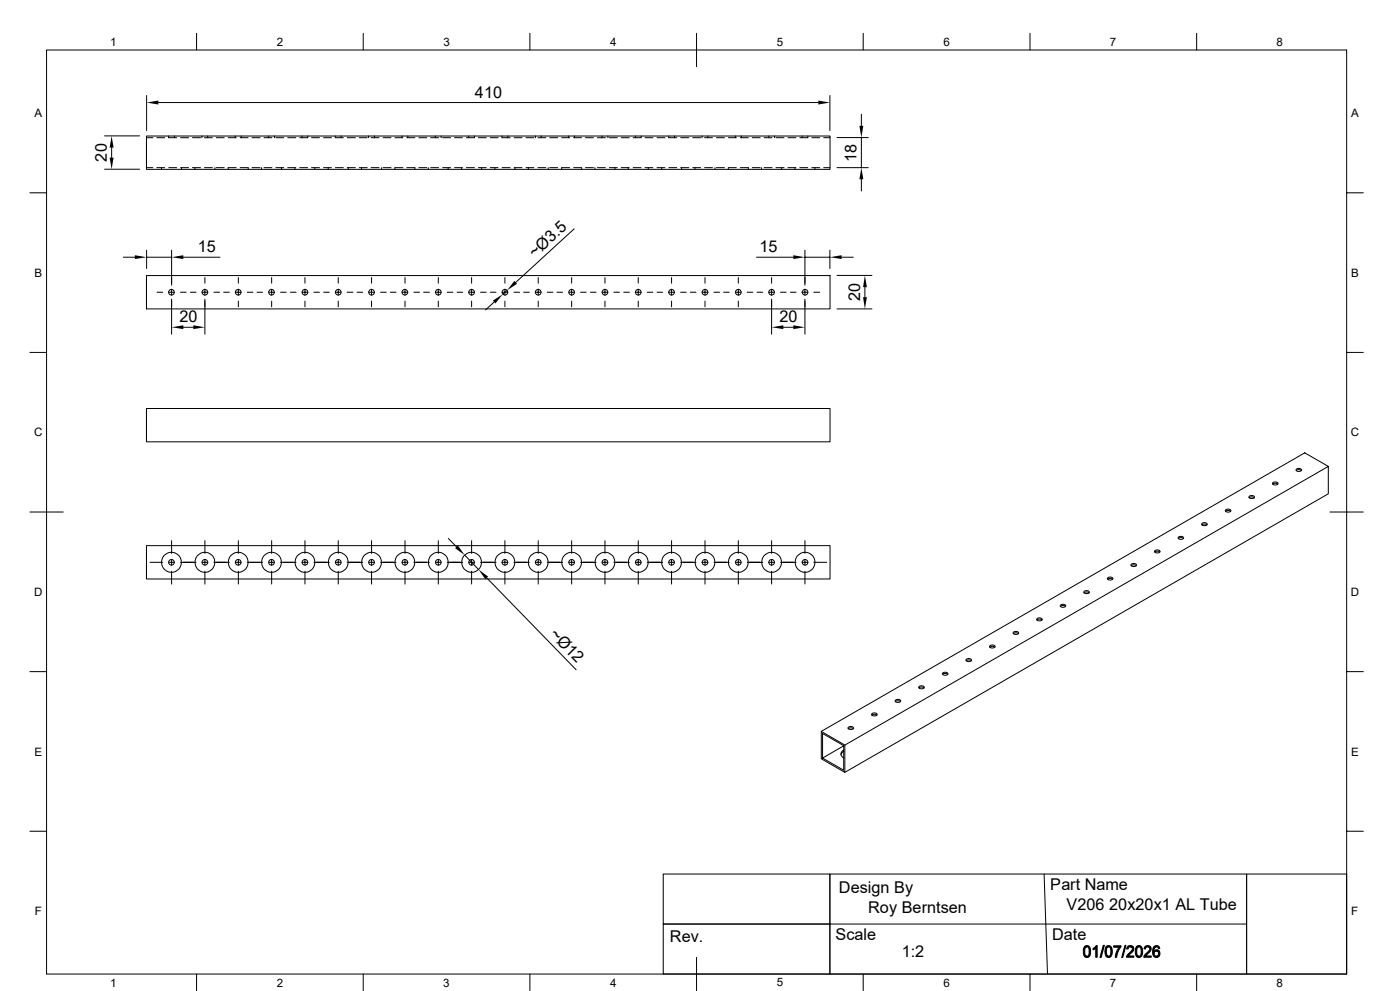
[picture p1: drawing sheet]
<svg xmlns="http://www.w3.org/2000/svg" width="420mm" height="297mm" viewBox="0 0 420 297" stroke-linecap="round" stroke-linejoin="round" font-family="sans-serif">
<defs><g id="words">
<g font-size="4.9">
<text x="142.5" y="29.3">410</text>
<text x="32" y="48.4" transform="rotate(-90 32 48.4)">20</text>
<text x="256.9" y="48.6" transform="rotate(-90 256.9 48.6)">18</text>
<text x="59.4" y="75.6">15</text>
<text x="160.4" y="77.3" transform="rotate(-42 160.4 77.3)">~Ø3.5</text>
<text x="227.8" y="75.6">15</text>
<text x="258" y="90.3" transform="rotate(-90 258 90.3)">20</text>
<text x="53.8" y="96.6">20</text>
<text x="233.8" y="96.6">20</text>
<text x="164.7" y="190.2" transform="rotate(46 164.7 190.2)">~Ø12</text>
<text x="251.7" y="267.5">Design By</text>
<text x="315.1" y="266.7">Part Name</text>
<text x="260.4" y="273.6">Roy Berntsen</text>
<text x="320" y="272.8">V206 20x20x1 AL Tube</text>
<text x="250.6" y="281.7">Scale</text>
<text x="315.6" y="281.8">Date</text>
<text x="201" y="282.2">Rev.</text>
<text x="270.5" y="286.7">1:2</text>
</g>
<g font-size="3.5">
<text x="33" y="13.7">1</text>
<text x="83" y="13.7">2</text>
<text x="133" y="13.7">3</text>
<text x="183" y="13.7">4</text>
<text x="233" y="13.7">5</text>
<text x="283" y="13.7">6</text>
<text x="333" y="13.7">7</text>
<text x="383" y="13.7">8</text>
<text x="10.3" y="35.1">A</text>
<text x="405.3" y="35.1">A</text>
<text x="10.3" y="83">B</text>
<text x="405.3" y="83">B</text>
<text x="10.2" y="130.8">C</text>
<text x="405.2" y="130.8">C</text>
<text x="10.2" y="178.6">D</text>
<text x="405.2" y="178.6">D</text>
<text x="10.3" y="226.4">E</text>
<text x="405.3" y="226.4">E</text>
<text x="10.4" y="274.3">F</text>
<text x="405.4" y="274.3">F</text>
<text x="33" y="295.7">1</text>
<text x="83" y="295.7">2</text>
<text x="133" y="295.7">3</text>
<text x="183" y="295.7">4</text>
<text x="233" y="295.7">5</text>
<text x="283" y="295.7">6</text>
<text x="333" y="295.7">7</text>
<text x="383" y="295.7">8</text>
</g>
</g></defs>
<g fill="none" stroke="#000" stroke-width=".3">
<path d="M14 15h390v276.9h-390zM59 10v5M109 10v5M159 10v5M209 10v10M259 10v5M309 10v5M359 10v5M44 28.6v10.5M47.5 30.7h198M249 28.6v10.5M258.4 34.2v3.5"/>
<path d="M9 57.8h5M31.4 50.7h10.5M31.4 40.7h10.5M33.5 44.2v3M43.9 50.2h1.9M43.9 41.3h1.9M43.9 40.8h205.1v10h-205.1zM47 50.2h2.4M47 41.3h2.4M48.5 50.2v.6M50.6 40.8v.5h2.4M50.6 50.2h2.4"/>
<path d="M52.3 40.8v.5M54.2 50.2h2.4M54.2 41.3h2.4M54.4 50.2v.6M57.7 50.2h2.5M57.7 41.3h2.5M58.5 50.2v.6M60.6 40.8v.5M61.3 50.2h2.4M61.3 41.3h2.4M62.3 40.8v.5M64.5 50.2v.6"/>
<path d="M64.9 50.2h2.4M64.9 41.3h2.4M68.5 41.3h2.4M70.6 40.8v.5M70.9 50.2h-2.4v.6M72.1 50.2h2.3M72.1 41.3h2.3M72.3 40.8v.5M74.5 50.2v.6M75.6 50.2h2.4M75.6 41.3h2.4M78.4 50.2v.6"/>
<path d="M79.2 50.2h2.4M79.2 41.3h2.4M80.6 40.8v.5M82.3 40.8v.5M82.8 50.2h2.3M82.8 41.3h2.3M84.5 50.2v.6M86.3 50.2h2.4M86.3 41.3h2.4M88.5 50.2v.6M89.9 50.2h2.4M90.6 40.8v.5"/>
<path d="M92.3 40.8v.5h-2.4M93.5 50.2h2.3M93.5 41.3h2.3M94.4 50.2v.6M97.1 50.2h2.3M97.1 41.3h2.3M98.5 50.2v.6M100.6 40.8v.5M100.6 50.2h2.4M100.6 41.3h2.4M102.3 40.8v.5M104.2 50.2h2.4"/>
<path d="M104.2 41.3h2.4M104.5 50.2v.6M107.8 50.2h2.4M107.8 41.3h2.4M108.5 50.2v.6M110.6 40.8v.5M111.3 50.2h2.4M111.3 41.3h2.4M112.4 40.8v.5M114.5 50.2v.6M114.9 50.2h2.4M114.9 41.3h2.4"/>
<path d="M118.4 50.2v.6M118.5 50.2h2.4M118.5 41.3h2.4M120.6 40.8v.5M122 50.2h2.5v.6M122 41.3h2.5M122.3 40.8v.5M125.6 50.2h2.4M125.6 41.3h2.4M128.5 50.2v.6M129.2 50.2h2.4M129.2 41.3h2.4"/>
<path d="M130.6 40.8v.5M132.3 40.8v.5M132.8 50.2h2.4M132.8 41.3h2.4M134.5 50.2v.6M136.4 50.2h2.3M136.4 41.3h2.3M138.5 50.2v.6M139.9 50.2h2.4M140.6 40.8v.5M142.4 40.8l-.1 .5h-2.4M143.5 50.2h2.4"/>
<path d="M143.5 41.3h2.4M144.5 50.2v.6M147.1 50.2h2.3M147.1 41.3h2.3M148.5 50.2v.6M150.6 40.8v.5h2.4M150.6 50.2h2.4M152.4 40.8v.5M154.2 50.2h2.4M154.2 41.3h2.4M154.5 50.2v.6M157.8 50.2h2.3"/>
<path d="M157.8 41.3h2.3M158.5 50.2v.6M160.6 40.8v.5M161.4 50.2h2.3M161.4 41.3h2.3M162.3 40.8v.5M164.5 50.2v.6M164.9 50.2h2.4M164.9 41.3h2.4M168.5 41.3h2.4M170.6 40.8v.5M170.9 50.2h-2.4v.6"/>
<path d="M172.1 50.2h2.4M172.1 41.3h2.4M172.3 40.8v.5M174.5 50.2v.6M175.6 50.2h2.4M175.6 41.3h2.4M178.5 50.2v.6M179.2 50.2h2.4M179.2 41.3h2.4M180.6 40.8v.5M182.4 40.8v.5M182.8 50.2h2.4"/>
<path d="M182.8 41.3h2.4M184.5 50.2v.6M186.4 50.2h2.4M186.4 41.3h2.4M188.5 50.2v.6M189.9 50.2h2.4M189.9 41.3h2.4M190.6 40.8v.5M192.4 40.8v.5M193.5 50.2h2.4M193.5 41.3h2.4M194.5 50.2v.6"/>
<path d="M197.1 50.2h2.4M197.1 41.3h2.4M198.5 50.2v.6M200.6 40.8v.5M200.7 50.2h2.3M200.7 41.3h2.3M202.4 40.8v.5M204.2 50.2h2.4M204.2 41.3h2.4M204.5 50.2v.6M207.8 50.2h2.4M207.8 41.3h2.4"/>
<path d="M208.5 50.2v.6M210.6 40.8v.5M211.4 50.2h2.3M211.4 41.3h2.3M212.3 40.8v.5M214.5 50.2v.6M214.9 50.2h2.4M214.9 41.3h2.4M218.5 50.2v.6M218.5 50.2h2.4M218.5 41.3h2.4M220.6 40.8v.5"/>
<path d="M222.1 50.2h2.4v.6M222.1 41.3h2.4M222.4 40.8v.5M225.7 50.2h2.3M225.7 41.3h2.3M228.5 50.2v.6M229.2 50.2h2.4M229.2 41.3h2.4M230.6 40.8v.5M232.4 40.8v.5M232.8 50.2h2.4M232.8 41.3h2.4"/>
<path d="M234.5 50.2v.6M236.4 50.2h2.4M236.4 41.3h2.4M238.5 50.2v.6M239.9 50.2h2.4M239.9 41.3h2.4M240.6 40.8v.5M242.4 40.8v.5M243.5 50.2h2.4M243.5 41.3h2.4M244.5 50.2v.6M247.1 50.2h1.9"/>
<path d="M247.1 41.3h1.9M251.1 50.2h9.4M251.1 41.2h9.4M258.4 41.2v9M258.4 53.7v3.5M404 57.8h5M37 77.1h3.5M44 75v5.5M44 77.1h7.5M51.5 75v10.5M55 77.1h11M172.3 68.6l-17.6 16"/>
<path d="M226.9 77.1h11.1M241.5 75v10.5M241.5 77.1h7.5M249 75v5.5M252.5 77.1h3.5M43.9 82.6h205.1v10h-205.1zM47.1 87.6h1.7M50.6 87.6h1.8M51.5 89.7v10.5M51.5 86.7v1.8M54.1 87.6h1.7M55 98.1h3"/>
<path d="M57.1 87.6h1.7M60.6 87.6h1.8M61.5 89.7v10.5M61.5 83.2v1.7M61.5 86.7v1.8M64.2 87.6h1.7M67.1 87.6h1.7M70.6 87.6h1.8M71.5 83.2v1.7M71.5 86.7v1.8M71.5 90.3v1.6M74.2 87.6h1.7"/>
<path d="M77.1 87.6h1.7M80.6 87.6h1.8M81.5 83.2v1.7M81.5 86.7v1.8M81.5 90.3v1.6M84.2 87.6h1.7M87.1 87.6h1.7M90.6 87.6h1.8M91.5 83.2v1.7M91.5 86.7v1.8M91.5 90.3v1.6M94.1 87.6h1.7"/>
<path d="M97.1 87.6h1.7M100.6 87.6h1.8M101.5 83.2v1.7M101.5 86.7v1.8M101.5 90.3v1.6M104.1 87.6h1.8M107.1 87.6h1.7M110.6 87.6h1.8M111.5 83.2v1.7M111.5 86.7v1.8M111.5 90.3v1.6M114.2 87.6h1.7"/>
<path d="M117.1 87.6h1.7M120.6 87.6h1.8M121.5 83.2v1.7M121.5 86.7v1.8M121.5 90.3v1.6M124.2 87.6h1.7M127.1 87.6h1.7M130.6 87.6h1.8M131.5 83.2v1.7M131.5 86.7v1.8M131.5 90.3v1.6M134.2 87.6h1.6"/>
<path d="M137.1 87.6h1.7M140.6 87.6h1.8M141.5 83.2v1.7M141.5 86.7v1.8M141.5 90.3v1.6M144.1 87.6h1.7M147.1 87.6h1.7M148.3 90.5l-2.6 2.4M150.6 87.6h1.8M151.5 83.2v1.7M151.5 86.7v1.8M151.5 90.3v1.6"/>
<path d="M152.1 87l-1.3 1.2M154.2 87.6h1.7M157.1 87.6h1.7M160.6 87.6h1.8M161.5 83.2v1.7M161.5 86.7v1.8M161.5 90.3v1.6M164.2 87.6h1.7M167.1 87.6h1.7M170.6 87.6h1.8M171.5 83.2v1.7M171.5 86.7v1.8"/>
<path d="M171.5 90.3v1.6M174.2 87.6h1.7M177.1 87.6h1.7M180.6 87.6h1.8M181.5 83.2v1.7M181.5 86.7v1.8M181.5 90.3v1.6M184.1 87.6h1.7M187.1 87.6h1.7M190.6 87.6h1.8M191.5 83.2v1.7M191.5 86.7v1.8"/>
<path d="M191.5 90.3v1.6M194.1 87.6h1.7M197.1 87.6h1.7M200.6 87.6h1.8M201.5 83.2v1.7M201.5 86.7v1.8M201.5 90.3v1.6M204.2 87.6h1.7M207.1 87.6h1.7M210.6 87.6h1.8M211.5 83.2v1.7M211.5 86.7v1.8"/>
<path d="M211.5 90.3v1.6M214.2 87.6h1.7M217.1 87.6h1.7M220.6 87.6h1.8M221.5 83.2v1.7M221.5 86.7v1.8M221.5 90.3v1.6M224.2 87.6h1.6M227.1 87.6h1.7M230.6 87.6h1.8M231.5 83.2v1.7M231.5 86.7v1.8"/>
<path d="M231.5 89.7v10.5M234.1 87.6h1.7M235 98.1h3M237.1 87.6h1.7M240.6 87.6h1.8M241.5 86.7v1.8M241.5 89.7v10.5M244.1 87.6h1.8M251.1 82.5h10.5M251.1 92.6h10.5M259.5 86.1v3M9 105.6h5"/>
<path d="M404 105.6h5M43.9 122.4h205.1v10h-205.1zM398.5 139.8l-7.1-4.1-145 83.5M9 153.5h10M360.6 157.4a1.13 1.13 0 0 1 1.5 0M360.6 156.8a.93 .93 0 0 1 1.5 .4 .93 .93 0 0 1-1.6-.2zM367.7 153.3a1.13 1.13 0 0 1 1.5 0M367.7 152.8a.93 .93 0 0 1 1.5 .4 .93 .93 0 0 1-1.6-.3zM374.7 149.2a1.13 1.13 0 0 1 1.6 0M374.8 148.7a.93 .93 0 0 1 1.5 .4 .93 .93 0 0 1-1.6-.3zM381.8 145.1a1.13 1.13 0 0 1 1.5 0M381.9 144.7a.93 .93 0 0 1 1.5 .3 .93 .93 0 0 1-1.6-.2z"/>
<path d="M388.9 141.1a1.13 1.13 0 0 1 1.5 0M389 140.6a.93 .93 0 0 1 1.4 .4 .93 .93 0 0 1-1.6-.3zM398.9 153.5h10.1M43.9 163.5h205.1v10h-205.1zM45 168.5h3.8M50.6 168.5h1.8M51.5 162.1v3.8M51.5 167.6v1.8M51.5 171.2v3.8M54.1 168.5h4.7M60.6 168.5h1.8M61.5 162.1v3.8"/>
<path d="M61.5 167.6v1.8M61.5 171.2v3.8M64.2 168.5h4.6M70.6 168.5h1.8M71.5 162.1v3.8M71.5 167.6v1.8M71.5 171.2v3.8M74.2 168.5h4.6M80.6 168.5h1.8M81.5 162.1v3.8M81.5 167.6v1.8M81.5 171.2v3.8"/>
<path d="M88.8 168.5h-4.6M90.6 168.5h1.8M91.5 162.1v3.8M91.5 167.6v1.8M91.5 171.2v3.8M94.1 168.5h4.7M100.6 168.5h1.8M101.5 162.1v3.8M101.5 167.6v1.8M101.5 171.2v3.8M104.1 168.5h4.7M110.6 168.5h1.8"/>
<path d="M111.5 162.1v3.8M111.5 167.6v1.8M111.5 171.2v3.8M114.2 168.5h4.6M120.6 168.5h1.8M121.5 162.1v3.8M121.5 167.6v1.8M121.5 171.2v3.8M124.2 168.5h4.6M130.6 168.5h1.8M131.5 162.1v3.8M131.5 167.6v1.8"/>
<path d="M131.5 171.2v3.8M134.2 168.5h4.6M134.5 161.4l2.4 2.5M139.4 166.4l4.2 4.3M140.6 168.5h1.8M141.5 162.1v3.8M141.5 167.6v1.8M141.5 171.2v3.8M144.1 168.5h4.7M146 173.2l26.8 27.5M150.6 168.5h1.8M151.5 162.1v3.8"/>
<path d="M151.5 167.6v1.8M151.5 171.2v3.8M154.2 168.5h4.6M160.6 168.5h1.8M161.5 162.1v3.8M161.5 167.6v1.8M161.5 171.2v3.8M164.2 168.5h4.6M170.6 168.5h1.8M171.5 162.1v3.8M171.5 167.6v1.8M171.5 171.2v3.8"/>
<path d="M174.2 168.5h4.6M180.6 168.5h1.8M181.5 162.1v3.8M181.5 167.6v1.8M181.5 171.2v3.8M184.1 168.5h4.7M190.6 168.5h1.8M191.5 162.1v3.8M191.5 167.6v1.8M191.5 171.2v3.8M194.1 168.5h4.7M200.6 168.5h1.8"/>
<path d="M201.5 162.1v3.8M201.5 167.6v1.8M201.5 171.2v3.8M204.2 168.5h4.6M210.6 168.5h1.8M211.5 162.1v3.8M211.5 171.2v3.8M211.5 167.6v1.8M214.2 168.5h4.6M220.6 168.5h1.8M221.5 162.1v3.8M221.5 167.6v1.8"/>
<path d="M221.5 171.2v3.8M224.2 168.5h4.6M230.6 168.5h1.8M231.5 162.1v3.8M231.5 167.6v1.8M231.5 171.2v3.8M234.1 168.5h4.7M240.6 168.5h1.8M241.5 162.1v3.8M241.5 167.6v1.8M241.5 171.2v3.8M244.1 168.5h3.9"/>
<path d="M325.2 177.7a1.13 1.13 0 0 1 1.5 0M325.3 177.2a.93 .93 0 0 1 1.5 .4 .93 .93 0 0 1-1.6-.3zM332.3 173.7a1.13 1.13 0 0 1 1.5 0M332.4 173.1a.93 .93 0 0 1 1.4 .4 .93 .93 0 0 1-1.6-.2zM339.3 169.6a1.13 1.13 0 0 1 1.6 0M339.4 169.1a.93 .93 0 0 1 1.5 .4 .93 .93 0 0 1-1.6-.3zM346.4 165.5a1.13 1.13 0 0 1 1.5 0M346.5 165a.93 .93 0 0 1 1.5 .4 .93 .93 0 0 1-1.6-.3zM353.5 161.4a1.13 1.13 0 0 1 1.5 0M353.6 161a.93 .93 0 0 1 1.4 .3 .93 .93 0 0 1-1.6-.2zM289.9 198.1a1.13 1.13 0 0 1 1.5 0M289.9 197.6a.93 .93 0 0 1 1.5 .4 .93 .93 0 0 1-1.6-.3z"/>
<path d="M296.9 194a1.13 1.13 0 0 1 1.5 0M297 193.5a.93 .93 0 0 1 1.5 .4 .93 .93 0 0 1-1.6-.3zM304 189.9a1.13 1.13 0 0 1 1.5 0M304.1 189.4a.93 .93 0 0 1 1.5 .4 .93 .93 0 0 1-1.6-.2zM311.1 185.8a1.13 1.13 0 0 1 1.5 0M311.2 185.4a.93 .93 0 0 1 1.4 .4 .93 .93 0 0 1-1.6-.3zM318.1 181.8a1.13 1.13 0 0 1 1.6 0M318.2 181.3a.93 .93 0 0 1 1.5 .4 .93 .93 0 0 1-1.6-.3zM9 201.3h5M246.4 219.2l7 4.1v8.2l-7-4.1zM254.5 218.4a1.13 1.13 0 0 1 1.5 0M254.6 217.9a.93 .93 0 0 1 1.4 .4 .93 .93 0 0 1-1.6-.2z"/>
<path d="M261.5 214.4a1.13 1.13 0 0 1 1.6 0M261.6 213.9a.93 .93 0 0 1 1.5 .3 .93 .93 0 0 1-1.6-.2zM268.6 210.3a1.13 1.13 0 0 1 1.5 0M268.7 209.8a.93 .93 0 0 1 1.5 .4 .93 .93 0 0 1-1.6-.3zM275.7 206.2a1.13 1.13 0 0 1 1.5 0M275.8 205.7a.93 .93 0 0 1 1.4 .4 .93 .93 0 0 1-1.6-.2zM282.8 202.1a1.13 1.13 0 0 1 1.5 0M282.9 201.7a.93 .93 0 0 1 1.5 .4 .93 .93 0 0 1-1.7-.3zM404 201.3h5M253.1 223.5l-6.3 3.7v-7.4l6.3 3.7v7.3l-6.3-3.6M253.2 224.8a1.23 1.23 0 0 0-.9 1.2 1.23 1.23 0 0 0 .9 1.2M253.2 225.2l-.9 .9"/>
<path d="M253.4 223.3l145.1-83.5v8.2l-145.1 83.5M9 249.1h5M404 249.1h5M199 276.9h50v15h-50zM249 262h125v29.9h-125zM249 276.9h-50v-14.9h50v14.9h125M313.2 262l1 29.9M374 262h30v29.9h-30zM59 291.9v5M109 291.9v5M159 291.9v5M209 286.9v10"/>
<path d="M259 291.9v5M309 291.9v5M359 291.9v5"/>
<circle cx="51.4" cy="87.6" r=".85"/>
<circle cx="61.5" cy="87.6" r=".85"/>
<circle cx="71.5" cy="87.6" r=".85"/>
<circle cx="81.5" cy="87.6" r=".85"/>
<circle cx="91.5" cy="87.6" r=".85"/>
<circle cx="101.5" cy="87.6" r=".85"/>
<circle cx="111.5" cy="87.6" r=".85"/>
<circle cx="121.5" cy="87.6" r=".85"/>
<circle cx="131.5" cy="87.6" r=".85"/>
<circle cx="141.5" cy="87.6" r=".85"/>
<circle cx="151.5" cy="87.6" r=".85"/>
<circle cx="161.5" cy="87.6" r=".85"/>
<circle cx="171.5" cy="87.6" r=".85"/>
<circle cx="181.5" cy="87.6" r=".85"/>
<circle cx="191.5" cy="87.6" r=".85"/>
<circle cx="201.5" cy="87.6" r=".85"/>
<circle cx="211.5" cy="87.6" r=".85"/>
<circle cx="221.5" cy="87.6" r=".85"/>
<circle cx="231.5" cy="87.6" r=".85"/>
<circle cx="241.5" cy="87.6" r=".85"/>
<circle cx="51.4" cy="168.5" r=".85"/>
<circle cx="51.4" cy="168.5" r="2.97"/>
<circle cx="61.5" cy="168.5" r=".85"/>
<circle cx="61.5" cy="168.5" r="2.97"/>
<circle cx="71.5" cy="168.5" r=".85"/>
<circle cx="71.5" cy="168.5" r="2.97"/>
<circle cx="81.4" cy="168.5" r=".85"/>
<circle cx="81.5" cy="168.5" r="2.97"/>
<circle cx="91.5" cy="168.5" r=".85"/>
<circle cx="91.5" cy="168.5" r="2.97"/>
<circle cx="101.5" cy="168.5" r=".85"/>
<circle cx="101.5" cy="168.5" r="2.97"/>
<circle cx="111.5" cy="168.5" r=".85"/>
<circle cx="111.5" cy="168.5" r="2.97"/>
<circle cx="121.5" cy="168.5" r=".85"/>
<circle cx="121.5" cy="168.5" r="2.97"/>
<circle cx="131.5" cy="168.5" r=".85"/>
<circle cx="131.5" cy="168.5" r="2.97"/>
<circle cx="141.5" cy="168.5" r=".85"/>
<circle cx="141.5" cy="168.5" r="2.97"/>
<circle cx="151.5" cy="168.5" r=".85"/>
<circle cx="151.5" cy="168.5" r="2.97"/>
<circle cx="161.5" cy="168.5" r=".85"/>
<circle cx="161.5" cy="168.5" r="2.97"/>
<circle cx="171.5" cy="168.5" r=".85"/>
<circle cx="171.5" cy="168.5" r="2.97"/>
<circle cx="181.5" cy="168.5" r=".85"/>
<circle cx="181.5" cy="168.5" r="2.97"/>
<circle cx="191.5" cy="168.5" r=".85"/>
<circle cx="191.5" cy="168.5" r="2.97"/>
<circle cx="201.5" cy="168.5" r=".85"/>
<circle cx="201.5" cy="168.5" r="2.97"/>
<circle cx="211.5" cy="168.5" r=".85"/>
<circle cx="211.5" cy="168.5" r="2.97"/>
<circle cx="221.5" cy="168.5" r=".85"/>
<circle cx="221.5" cy="168.5" r="2.97"/>
<circle cx="231.5" cy="168.5" r=".85"/>
<circle cx="231.5" cy="168.5" r="2.97"/>
<circle cx="241.5" cy="168.5" r=".85"/>
<circle cx="241.5" cy="168.5" r="2.97"/>
</g>
<g fill="#000">
<path d="M44 30.7l3.5-.6v1.2zM245.5 30.1l3.5 .6-3.5 .6zM257.8 37.7h1.2l-.6 3.5zM32.9 47.2h1.2l-.6 3.5zM33.5 40.7l.6 3.5h-1.2zM258.4 50.2l.6 3.5h-1.2zM40.5 76.5l3.5 .6-3.5 .5zM51.5 77.1l3.5-.6v1.1zM238 76.5l3.5 .6-3.5 .5zM249 77.1l3.5-.6v1.1zM51.5 98.1l3.5-.6v1.1zM58 97.5l3.5 .6-3.5 .5z"/>
<path d="M147.9 90.1l2.9-1.9-2.2 2.7zM154.3 84.2l.8 .8-3 2zM231.5 98.1l3.5-.6v1.1zM238 97.5l3.5 .6-3.5 .5zM259.5 82.5l.6 3.6h-1.2zM258.9 89.1h1.2l-.6 3.5zM136.5 164.3l.9-.8 2 2.9zM143.6 170.7l2.8 2.1-.8 .8z"/>
</g>
<g fill="#000" stroke="#000" stroke-width=".3">
<path d="M325.3 283.8h.8a1.9 1.9 0 0 0-.6 2.4l.6 .4h-.8l-.2-.3-.1-1.7z" fill-rule="evenodd"/>
<path d="M325.5 283.6a1.21 1.21 0 0 1 1.3 .2 1.21 1.21 0 0 1 .4 1.3l-.2 1.1a.96 .96 0 0 1-.7 .8 .96 .96 0 0 1-1-.4h.8a1.45 1.45 0 0 0 .6-1.9l-.3-.8-1.1-.1z" fill-rule="evenodd"/>
<path d="M327.9 284.3l.8-.1-.8 .5z" fill-rule="evenodd"/>
<path d="M328.8 283.4h.3v3.5h-.4v-2.7l-.5-.1z" fill-rule="evenodd"/>
<path d="M331 283.3h.3l-1 3.7h-.3z" fill-rule="evenodd"/>
<path d="M331.8 283.8h.8a1.79 1.79 0 0 0-.6 2.2l.1 .4 .5 .2h-.7l-.3-.4-.1-1.3z" fill-rule="evenodd"/>
<path d="M331.9 283.6a1.16 1.16 0 0 1 1.4 .1 1.16 1.16 0 0 1 .4 1.3l-.2 1.1a.97 .97 0 0 1-.6 .8 .97 .97 0 0 1-1-.3h.7a1.68 1.68 0 0 0 .6-2.3l-.3-.5h-1.1z" fill-rule="evenodd"/>
<path d="M334.1 283.5h2.2l-1 2-.3 1.4h-.4l.2-1.2 .9-1.8h-1.6z" fill-rule="evenodd"/>
<path d="M337.5 283.3h.3l-1 3.7h-.3z" fill-rule="evenodd"/>
<path d="M338.3 283.7a1.13 1.13 0 0 1 1.6 .1h-1l-.5 .6h-.4z" fill-rule="evenodd"/>
<path d="M339.1 283.8h.8a2.04 2.04 0 0 1-1.2 2.4l-.2 .3h1.6v.4h-2.2l.3-.8 .9-.8a.78 .78 0 0 0 .6-.8 .78 .78 0 0 0-.6-.7z" fill-rule="evenodd"/>
<path d="M340.9 283.8h.8a1.79 1.79 0 0 0-.6 2.2l.1 .4 .5 .2h-.7l-.3-.4-.1-1.3z" fill-rule="evenodd"/>
<path d="M341 283.6a1.16 1.16 0 0 1 1.4 .1 1.16 1.16 0 0 1 .4 1.3l-.2 1.1a.97 .97 0 0 1-.6 .8 .97 .97 0 0 1-1-.3h.7a1.68 1.68 0 0 0 .6-2.3l-.3-.5h-1.1z" fill-rule="evenodd"/>
<path d="M343.4 283.8l.1-.1a1.13 1.13 0 0 1 1.6 .1h-1l-.5 .6h-.4z" fill-rule="evenodd"/>
<path d="M344.3 283.8h.8a2.04 2.04 0 0 1-1.2 2.4l-.2 .3h1.7v.4h-2.3l.2-.6 1-1a.78 .78 0 0 0 .6-.8 .78 .78 0 0 0-.6-.7z" fill-rule="evenodd"/>
<path d="M346.1 283.8h.9a1.16 1.16 0 0 0-.8 1.3h.4a.82 .82 0 0 0-.4 .9 .82 .82 0 0 0 .7 .6h.8a1.24 1.24 0 0 1-1.5 0 1.24 1.24 0 0 1-.4-1.4z" fill-rule="evenodd"/>
<path d="M346.2 283.7a.99 .99 0 0 1 1.1-.3 .99 .99 0 0 1 .6 .9h-.4l-.4-.5z" fill-rule="evenodd"/>
<path d="M346.3 284.9h.1a.92 .92 0 0 1 1.3 0l-1.5 .2z" fill-rule="evenodd"/>
<path d="M346.9 285l.8-.1 .3 .7-.3 1h-.8a.8 .8 0 0 0 .7-.8 .8 .8 0 0 0-.7-.8z" fill-rule="evenodd"/>
</g>
<use href="#words"/>
</svg>
